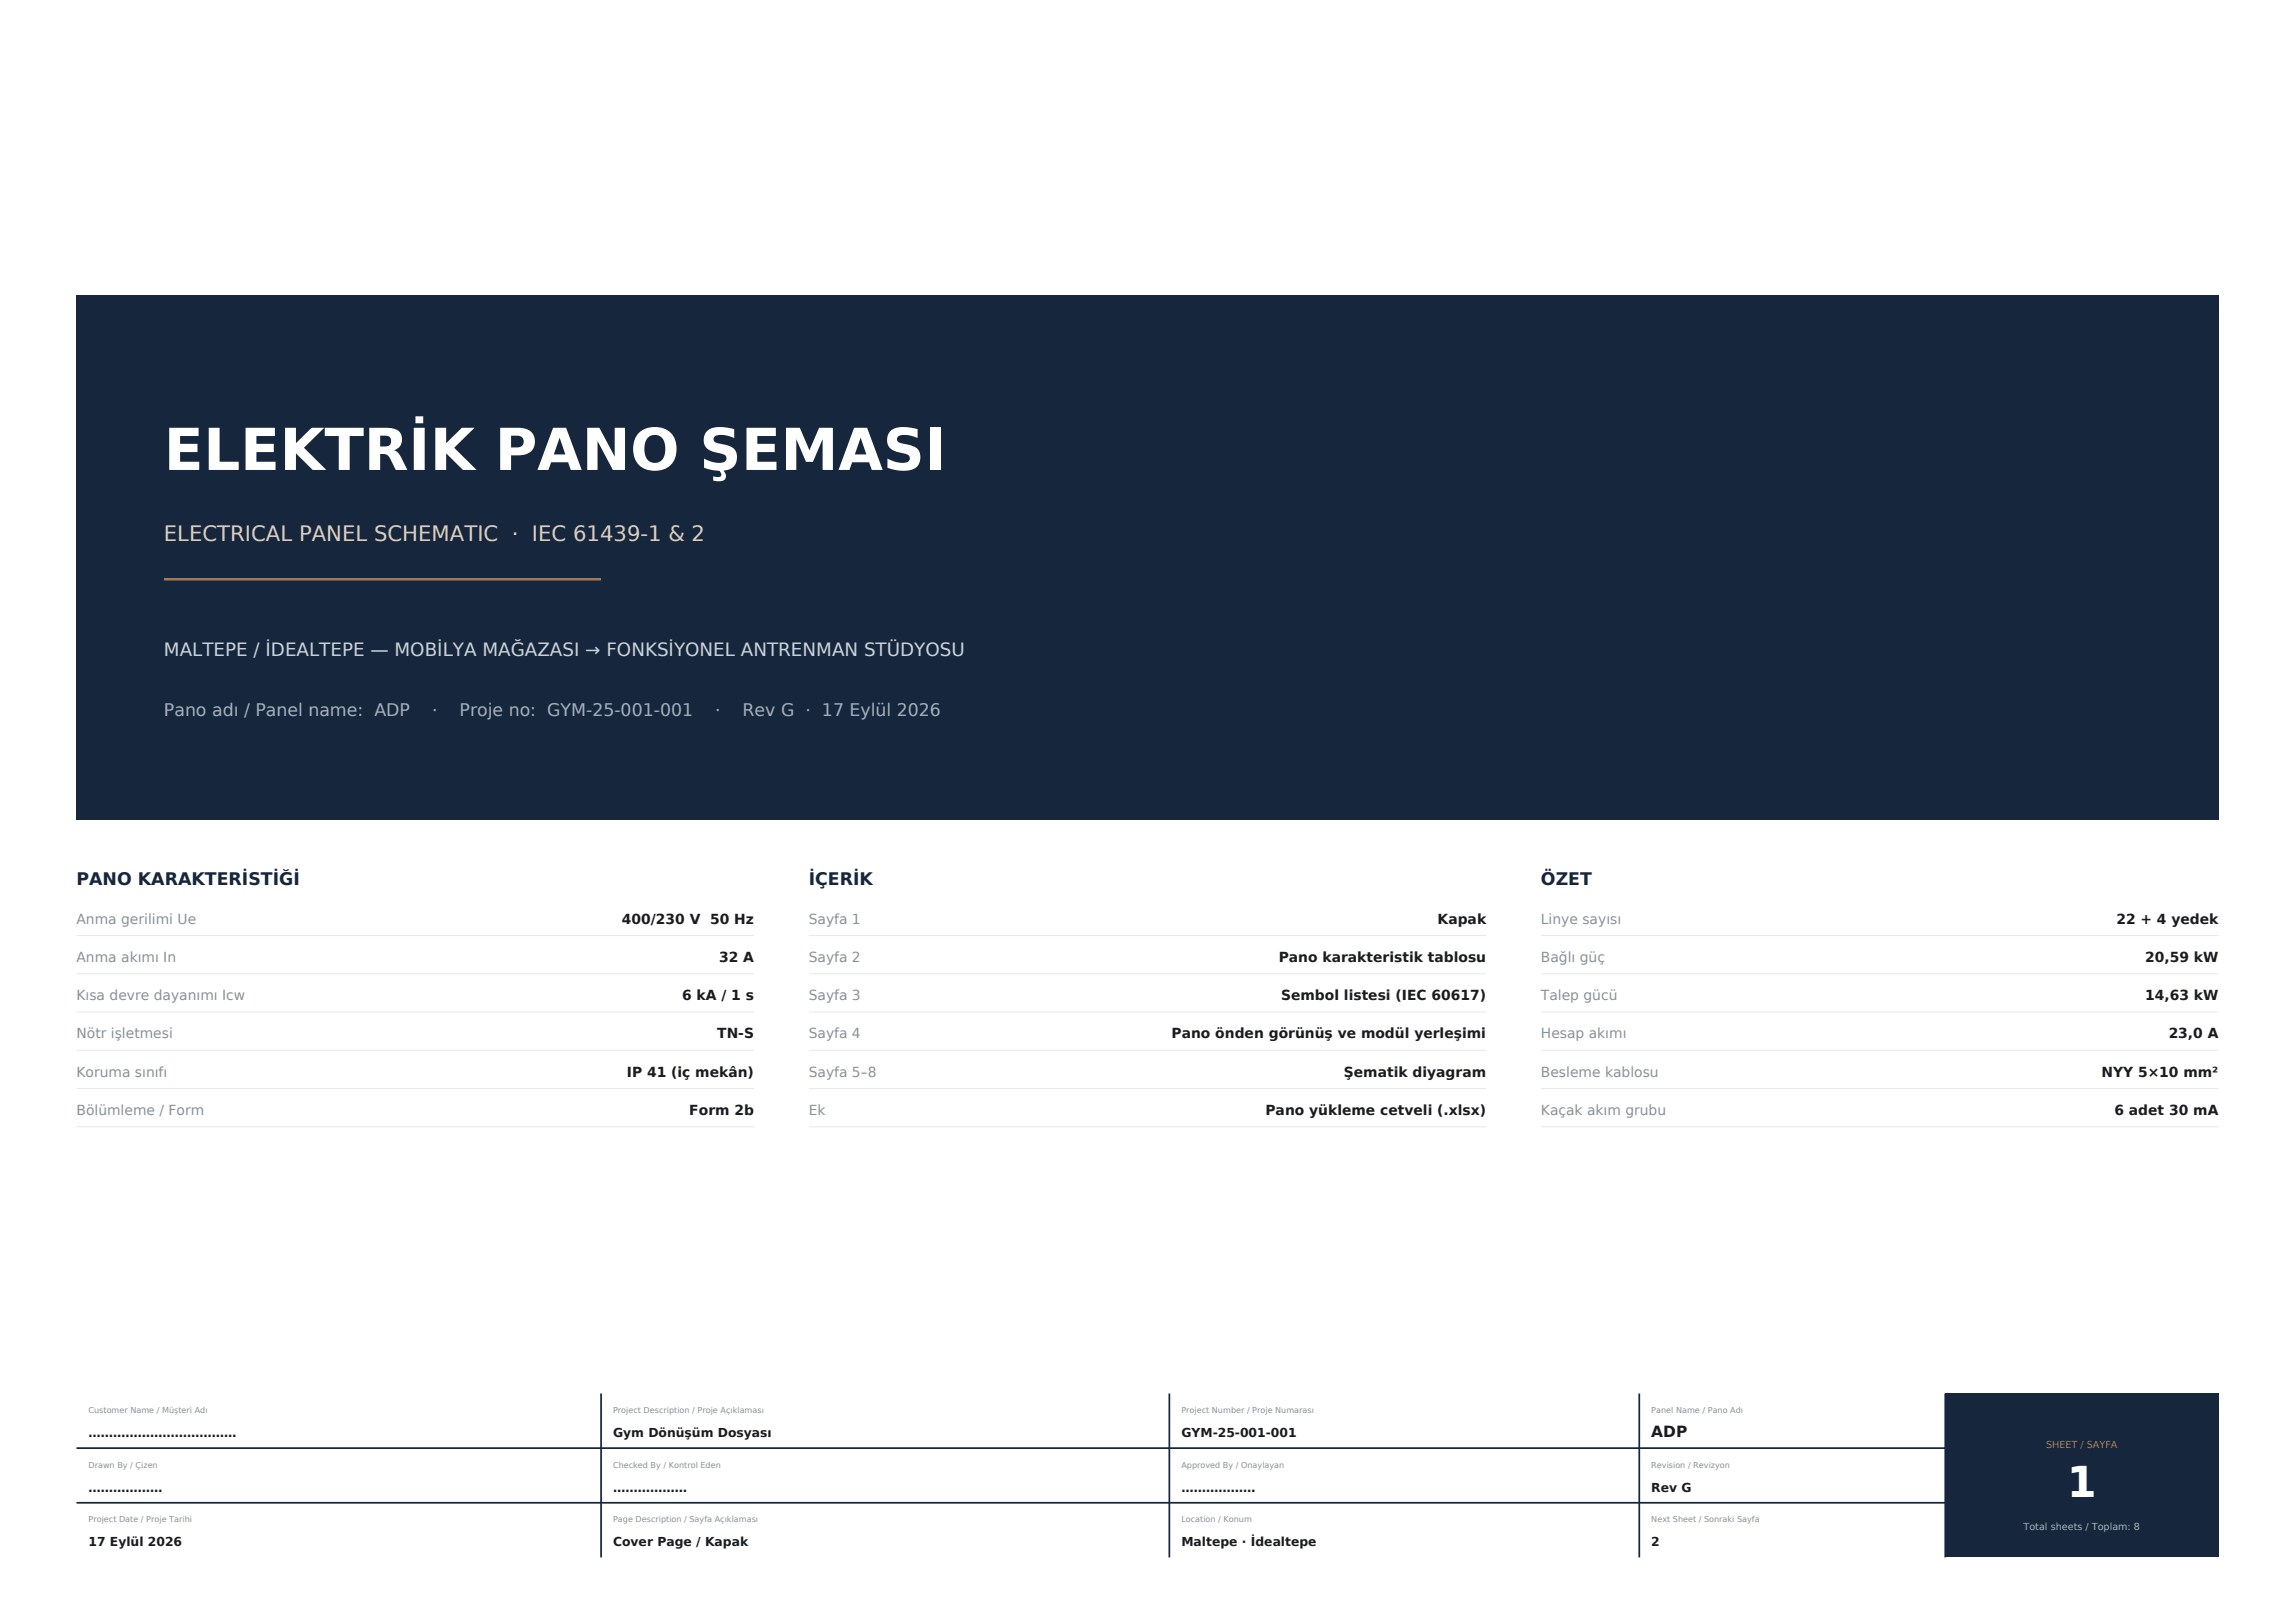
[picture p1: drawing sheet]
<svg xmlns="http://www.w3.org/2000/svg" width="420mm" height="297mm" viewBox="0 0 420 297" stroke-linecap="round" stroke-linejoin="round" font-family="sans-serif">
<defs><g id="words">
<text font-size="10.6" fill="#fff" x="30" y="86">ELEKTRİK PANO ŞEMASI</text>
<text font-size="7.8" fill="#fff" x="378.3" y="274">1</text>
<text font-size="3.9" fill="#e8cdae" x="30" y="99">ELECTRICAL PANEL SCHEMATIC · IEC 61439-1 &amp; 2</text>
<text font-size="3.4" fill="#c9d3e0" x="30" y="120">MALTEPE / İDEALTEPE — MOBİLYA MAĞAZASI → FONKSİYONEL ANTRENMAN STÜDYOSU</text>
<g font-size="3.2" fill="#9fb0c4">
<text x="30" y="131">Pano adı / Panel name: ADP</text>
<text x="79.1" y="131">·</text>
<text x="84.1" y="131">Proje no: GYM-25-001-001</text>
<text x="130.9" y="131">·</text>
<text x="135.9" y="131">Rev G · 17 Eylül 2026</text>
</g>
<g font-size="3.2" fill="#16273d">
<text x="14" y="162">PANO KARAKTERİSTİĞİ</text>
<text x="148" y="162">İÇERİK</text>
<text x="282" y="162">ÖZET</text>
</g>
<text font-size="2.8" fill="#1c1c1c" x="302.2" y="263">ADP</text>
<g font-size="2.5" fill="#8a8f98">
<text x="14" y="169">Anma gerilimi Ue</text>
<text x="148" y="169">Sayfa 1</text>
<text x="282" y="169">Linye sayısı</text>
<text x="14" y="176">Anma akımı In</text>
<text x="148" y="176">Sayfa 2</text>
<text x="282" y="176">Bağlı güç</text>
<text x="14" y="183">Kısa devre dayanımı Icw</text>
<text x="148" y="183">Sayfa 3</text>
<text x="282" y="183">Talep gücü</text>
<text x="14" y="190">Nötr işletmesi</text>
<text x="148" y="190">Sayfa 4</text>
<text x="282" y="190">Hesap akımı</text>
<text x="14" y="197">Koruma sınıfı</text>
<text x="148" y="197">Sayfa 5–8</text>
<text x="282" y="197">Besleme kablosu</text>
<text x="14" y="204">Bölümleme / Form</text>
<text x="148" y="204">Ek</text>
<text x="282" y="204">Kaçak akım grubu</text>
</g>
<g font-size="2.5" fill="#1c1c1c">
<text x="113.8" y="169">400/230 V 50 Hz</text>
<text x="263.1" y="169">Kapak</text>
<text x="387.3" y="169">22 + 4 yedek</text>
<text x="131.6" y="176">32 A</text>
<text x="234" y="176">Pano karakteristik tablosu</text>
<text x="392.6" y="176">20,59 kW</text>
<text x="124.8" y="183">6 kA / 1 s</text>
<text x="234.4" y="183">Sembol listesi (IEC 60617)</text>
<text x="392.6" y="183">14,63 kW</text>
<text x="131.3" y="190">TN-S</text>
<text x="214.4" y="190">Pano önden görünüş ve modül yerleşimi</text>
<text x="396.9" y="190">23,0 A</text>
<text x="114.7" y="197">IP 41 (iç mekân)</text>
<text x="245.9" y="197">Şematik diyagram</text>
<text x="384.6" y="197">NYY 5×10 mm²</text>
<text x="126.2" y="204">Form 2b</text>
<text x="231.6" y="204">Pano yükleme cetveli (.xlsx)</text>
<text x="387" y="204">6 adet 30 mA</text>
</g>
<g font-size="2.3" fill="#1c1c1c">
<text x="16.2" y="263">………………………………</text>
<text x="112.2" y="263">Gym Dönüşüm Dosyası</text>
<text x="216.2" y="263">GYM-25-001-001</text>
<text x="16.2" y="273">………………</text>
<text x="112.2" y="273">………………</text>
<text x="216.2" y="273">………………</text>
<text x="302.2" y="273">Rev G</text>
<text x="16.2" y="283">17 Eylül 2026</text>
<text x="112.2" y="283">Cover Page / Kapak</text>
<text x="216.2" y="283">Maltepe · İdealtepe</text>
<text x="302.2" y="283">2</text>
</g>
<text font-size="1.8" fill="#b87333" x="374.5" y="265">SHEET / SAYFA</text>
<text font-size="1.8" fill="#9fb0c4" x="370.3" y="280">Total sheets / Toplam: 8</text>
<g font-size="1.5" fill="#8a8f98">
<text x="16.2" y="258.6">Customer Name / Müşteri Adı</text>
<text x="112.2" y="258.6">Project Description / Proje Açıklaması</text>
<text x="216.2" y="258.6">Project Number / Proje Numarası</text>
<text x="302.2" y="258.6">Panel Name / Pano Adı</text>
<text x="16.2" y="268.6">Drawn By / Çizen</text>
<text x="112.2" y="268.6">Checked By / Kontrol Eden</text>
<text x="216.2" y="268.6">Approved By / Onaylayan</text>
<text x="302.2" y="268.6">Revision / Revizyon</text>
<text x="16.2" y="278.6">Project Date / Proje Tarihi</text>
<text x="112.2" y="278.6">Page Description / Sayfa Açıklaması</text>
<text x="216.2" y="278.6">Location / Konum</text>
<text x="302.2" y="278.6">Next Sheet / Sonraki Sayfa</text>
</g>
</g></defs>
<path d="M110 255v30M214 255v30M300 255v30M356 255v30M14 275h342M14 265h342" fill="none" stroke="#16273d" stroke-width=".32"/>
<g fill="#16273d">
<path d="M356 255h50v30h-50z" fill-rule="evenodd"/>
<path d="M14 54h392v96h-392z" fill-rule="evenodd"/>
</g>
<path d="M30 106h80" fill="none" stroke="#b87333" stroke-width=".42"/>
<g fill="none" stroke="#e7e9ec" stroke-width=".18">
<path d="M14 171.2h124M14 178.2h124M148 171.2h124M148 178.2h124M282 171.2h124M282 178.2h124M14 185.2h124M14 192.2h124M14 199.2h124M148 185.2h124M148 192.2h124M148 199.2h124"/>
<path d="M282 185.2h124M282 192.2h124M282 199.2h124M14 206.2h124M148 206.2h124M282 206.2h124"/>
</g>
<use href="#words"/>
</svg>
